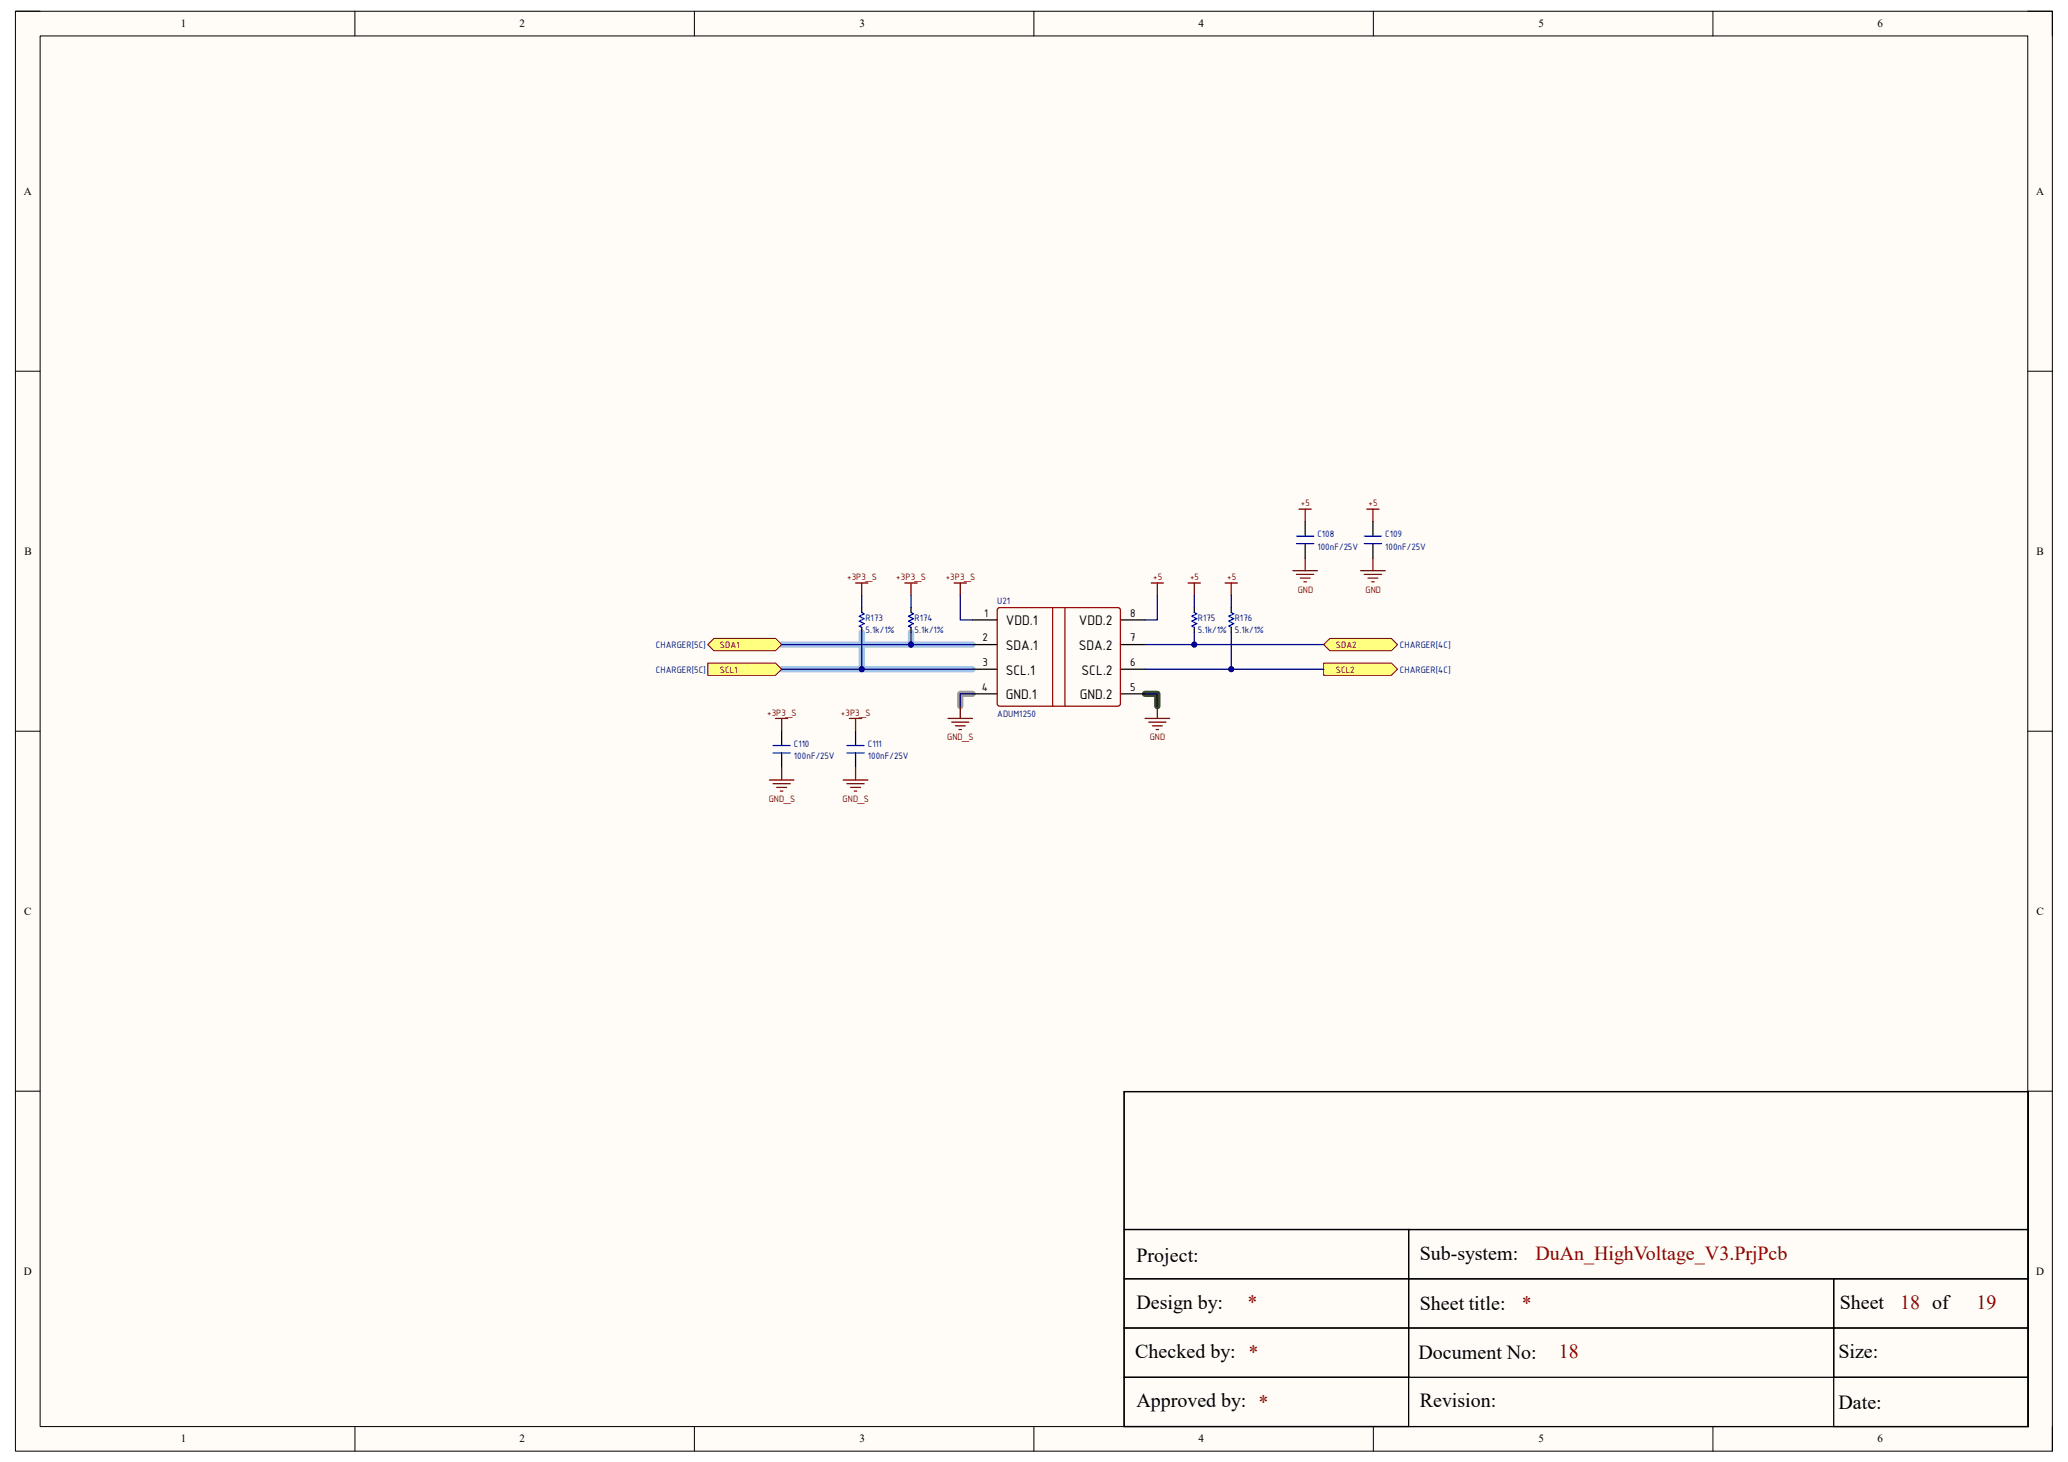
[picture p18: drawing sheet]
<svg xmlns="http://www.w3.org/2000/svg" width="420mm" height="297mm" viewBox="0 0 420 297" stroke-linecap="round" stroke-linejoin="round" font-family="sans-serif">
<defs><g id="words">
<g font-size="4.1">
<text x="230.8" y="256.4">Project:</text>
<text x="288.3" y="255.9">Sub-system:</text>
<text x="230.8" y="265.9">Design by:</text>
<text x="288.3" y="266.1">Sheet title:</text>
<text x="373.6" y="265.9">Sheet</text>
<text x="230.5" y="275.9">Checked by: *</text>
<text x="373.4" y="275.9">Size:</text>
<text x="288.1" y="276.1">Document No:</text>
<text x="230.8" y="285.9">Approved by: *</text>
<text x="288.3" y="285.9">Revision:</text>
<text x="373.4" y="286.2">Date:</text>
</g>
<g font-size="4.1" fill="#980000">
<text x="311.8" y="255.9">DuAn_HighVoltage_V3.PrjPcb</text>
<text x="253.3" y="265.9">*</text>
<text x="309.1" y="266.1">*</text>
<text x="385.9" y="265.9">18 of</text>
<text x="401.4" y="265.9">19</text>
<text x="316.6" y="275.9">18</text>
</g>
<g font-size="3">
<text x="204.3" y="127">VDD.1</text>
<text x="204.3" y="132">SDA.1</text>
<text x="219.1" y="132">SDA.2</text>
<text x="219.1" y="127">VDD.2</text>
<text x="204.3" y="137">SCL.1</text>
<text x="219.7" y="137">SCL.2</text>
<text x="204.3" y="142">GND.1</text>
<text x="219.3" y="142">GND.2</text>
</g>
<g font-size="2.5">
<text x="199.9" y="125.3">1</text>
<text x="229.5" y="125.3">8</text>
<text x="199.6" y="130.3">2</text>
<text x="229.5" y="130.3">7</text>
<text x="199.6" y="135.3">3</text>
<text x="229.5" y="135.3">6</text>
<text x="199.4" y="140.3">4</text>
<text x="229.5" y="140.3">5</text>
</g>
<g font-size="2.2">
<text x="36.7" y="5.5">1</text>
<text x="105.5" y="5.5">2</text>
<text x="174.5" y="5.5">3</text>
<text x="243.4" y="5.5">4</text>
<text x="312.4" y="5.5">5</text>
<text x="381.3" y="5.5">6</text>
<text x="4.8" y="39.6">A</text>
<text x="413.5" y="39.6">A</text>
<text x="5" y="112.7">B</text>
<text x="413.6" y="112.7">B</text>
<text x="4.9" y="185.8">C</text>
<text x="413.6" y="185.8">C</text>
<text x="4.9" y="259">D</text>
<text x="413.5" y="259">D</text>
<text x="36.7" y="293">1</text>
<text x="105.5" y="293">2</text>
<text x="174.5" y="293">3</text>
<text x="243.4" y="293">4</text>
<text x="312.4" y="293">5</text>
<text x="381.3" y="293">6</text>
</g>
<g font-size="2" fill="#800000">
<text x="264.2" y="102.9">+5</text>
<text x="278" y="102.9">+5</text>
<text x="172" y="117.9">+3P3_S</text>
<text x="182" y="117.9">+3P3_S</text>
<text x="192.1" y="117.9">+3P3_S</text>
<text x="234.2" y="117.9">+5</text>
<text x="241.7" y="117.9">+5</text>
<text x="249.2" y="117.9">+5</text>
<text x="263.6" y="120.4">GND</text>
<text x="277.3" y="120.4">GND</text>
<text x="146.2" y="131.7">SDA1</text>
<text x="271.3" y="131.7">SDA2</text>
<text x="146.2" y="136.7">SCL1</text>
<text x="271.3" y="136.7">SCL2</text>
<text x="155.8" y="145.4">+3P3_S</text>
<text x="170.8" y="145.4">+3P3_S</text>
<text x="192.4" y="150.4">GND_S</text>
<text x="233.5" y="150.4">GND</text>
<text x="156.1" y="162.9">GND_S</text>
<text x="171.1" y="162.9">GND_S</text>
</g>
<g font-size="2" fill="#000080">
<text x="267.5" y="109.1">C108</text>
<text x="267.5" y="111.6">100nF/25V</text>
<text x="281.3" y="109.1">C109</text>
<text x="281.3" y="111.6">100nF/25V</text>
<text x="202.5" y="122.6">U21</text>
<text x="133.2" y="131.7">CHARGER[5C]</text>
<text x="175.8" y="126.2">R173</text>
<text x="175.8" y="128.7">5.1k/1%</text>
<text x="185.8" y="126.2">R174</text>
<text x="185.8" y="128.7">5.1k/1%</text>
<text x="243.3" y="126.2">R175</text>
<text x="243.3" y="128.7">5.1k/1%</text>
<text x="250.8" y="126.2">R176</text>
<text x="250.8" y="128.7">5.1k/1%</text>
<text x="284.3" y="131.7">CHARGER[4C]</text>
<text x="133.2" y="136.7">CHARGER[5C]</text>
<text x="284.3" y="136.7">CHARGER[4C]</text>
<text x="202.5" y="145.7">ADUM1250</text>
<text x="161.2" y="151.7">C110</text>
<text x="161.2" y="154.2">100nF/25V</text>
<text x="176.2" y="151.7">C111</text>
<text x="176.2" y="154.2">100nF/25V</text>
</g>
</g></defs>
<path d="M3.1 2.3h413.7v292.5h-413.7z" fill-rule="evenodd" fill="#fffcf8"/>
<path d="M3.1 2.3h413.7v292.5h-413.7z" fill="none" stroke="#000" stroke-width=".2"/>
<path d="M8.1 7.3h403.7v282.5h-403.7z" fill-rule="evenodd" fill="#fffcf8"/>
<g fill="none" stroke="#000" stroke-width=".2">
<path d="M3.1 2.3h5M8.1 7.3h403.7v282.5h-403.7zM72.1 2.3v5M141 2.3v5M210 2.3v5M278.9 2.3v5M347.9 2.3v5M411.8 2.3h5v5M3.1 75.4h5M411.8 75.4h5M3.1 148.5h5M411.8 148.5h5"/>
<path d="M3.1 221.7h5M411.8 221.7h5M72.1 289.8v5M141 289.8v5M210 289.8v5M278.9 289.8v5M347.9 289.8v5M416.8 289.8v5"/>
</g>
<path d="M232.5 141h2.5v2.5" fill="none" stroke="#274e13" stroke-width="1.3"/>
<path d="M197.5 141h-2.5v2.5" fill="none" stroke="#999" stroke-width="1.3"/>
<path d="M158.7 130.9h38.8M158.7 136h16.3M175 128.4v7.6h22.5M185 128.4v2.5" fill="none" stroke="#9fc5e8" stroke-width="1.3"/>
<g fill="none" stroke="#000" stroke-width=".25">
<path d="M265.1 105.9v3M265.1 110.4v3M278.8 105.9v3M278.8 110.4v3M175 123.4v1M175 127.4v1M185 123.4v1M185 127.4v1M197.5 125.9h5M197.5 130.9h5M197.5 136h5M227.5 125.9h5"/>
<path d="M227.5 130.9h5M227.5 136h5M242.5 123.4v1M242.5 127.4v1M250.1 123.4v1M250.1 127.4v1M158.7 148.5v3M158.7 153v3M173.8 148.5v3M173.8 153v3M197.5 141h5M227.5 141h5"/>
<path d="M228.3 221.8h183.6v68h-183.6zM228.3 221.8h183.6v28h-183.6zM228.3 249.8h57.8v10h-57.8zM228.3 259.8h57.8v10h-57.8zM286.1 249.8h125.8v10h-125.8zM286.1 259.8h86.3v10h-86.3zM372.4 259.8h39.5v10h-39.5zM228.3 269.8h57.8v10h-57.8zM228.3 279.8h57.8v10h-57.8zM286.1 269.8h86.3v10h-86.3zM372.4 279.8h39.5v10h-39.5zM372.4 269.8h39.5v10h-39.5z"/>
</g>
<path d="M202.8 123.5h24.5l.2 .4v19.3l-.5 .3-24.2-.1-.3-.4v-19.1zM213.8 123.4v20.1M216.3 123.4v20.1" fill="none" stroke="#980000" stroke-width=".25"/>
<path d="M263.3 108.9h3.5M263.3 110.4h3.5M277.1 108.9h3.5M277.1 110.4h3.5M175 124.4l.5 .3-1 .5 1 .5-1 .5 1 .5-1 .5 .5 .2M185 124.4l.5 .3-1 .5 1 .5-1 .5 1 .5-1 .5 .5 .2M242.5 124.4l.6 .3-1 .5 1 .5-1 .5 1 .5-1 .5 .4 .2M250.1 124.4l.5 .3-1 .5 1 .5-1 .5 1 .5-1 .5 .5 .2M157 151.5h3.5M157 153h3.5M172 151.5h3.5M172 153h3.5" fill="none" stroke="#00f" stroke-width=".25"/>
<g fill="none" stroke="#800000" stroke-width=".25">
<path d="M173.8 118.4h2.5M175 118.4v2.5M183.8 118.4h2.5M185 118.4v2.5M193.8 118.4h2.5M195 118.4v2.5M233.8 118.4h2.5M235 118.4v2.5M241.3 118.4h2.5M242.5 118.4v2.5M248.8 118.4h2.5M250.1 118.4v2.5"/>
<path d="M262.6 115.9h5M263.3 116.7h3.5M263.8 103.4h2.5M264.1 117.4h2M264.8 118.2h.5M265.1 103.4v2.5M265.1 113.4v2.5M276.3 115.9h5M277.1 116.7h3.5M277.6 103.4h2.5M277.8 117.4h2M278.6 118.2h.5"/>
<path d="M278.8 103.4v2.5M278.8 113.4v2.5M156.2 158.5h5M157 159.2h3.5M157.5 146h2.5M157.7 160h2M158.7 146v2.5M158.7 156v2.5M171.2 158.5h5.1M172 159.2h3.5M172.5 146h2.5M172.8 160h2"/>
<path d="M173.8 146v2.5M173.8 156v2.5M192.5 146h5M193.3 146.7h3.5M194 147.5h2M194.8 148.2h.5M195 143.5v2.5M232.5 146h5.1M233.3 146.7h3.5M234.1 147.5h2M234.8 148.2h.5M235 143.5v2.5"/>
<path d="M158.5 160.7h.5M173.5 160.7h.5"/>
</g>
<path d="M145 129.7h12.5l1.2 1.2-1.2 1.3h-12.5l-1.3-1.3z" fill-rule="evenodd" fill="#ffff80"/>
<path d="M145 129.7h12.5l1.2 1.2-1.2 1.3h-12.5l-1.3-1.3z" fill="none" stroke="#800000" stroke-width=".2"/>
<path d="M143.7 134.7h13.8l1.2 1.2-1.2 1.3h-13.8z" fill-rule="evenodd" fill="#ffff80"/>
<path d="M143.7 134.7h13.8l1.2 1.2-1.2 1.3h-13.8z" fill="none" stroke="#800000" stroke-width=".2"/>
<path d="M268.8 130.9l1.3-1.2h12.5l1.2 1.2-1.2 1.3h-12.5z" fill-rule="evenodd" fill="#ffff80"/>
<path d="M268.8 130.9l1.3-1.2h12.5l1.2 1.2-1.2 1.3h-12.5z" fill="none" stroke="#800000" stroke-width=".2"/>
<path d="M268.8 134.7h13.8l1.2 1.3-1.2 1.2h-13.8z" fill-rule="evenodd" fill="#ffff80"/>
<path d="M268.8 134.7h13.8l1.2 1.3-1.2 1.2h-13.8z" fill="none" stroke="#800000" stroke-width=".2"/>
<path d="M235 120.9v5h-2.5M242.5 128.4v2.5h-10M242.5 120.9v2.5M250.1 120.9v2.5M232.5 141h2.5v2.5" fill="none" stroke="#000080" stroke-width=".25"/>
<circle cx="242.6" cy="130.9" r=".5" fill="#000080"/>
<circle cx="242.6" cy="130.9" r=".5" fill="none" stroke="#000080" stroke-width=".2"/>
<path d="M250.1 128.4v7.6h-17.6" fill="none" stroke="#000080" stroke-width=".25"/>
<circle cx="250.1" cy="136" r=".5" fill="#000080"/>
<circle cx="250.1" cy="136" r=".5" fill="none" stroke="#000080" stroke-width=".2"/>
<path d="M175 128.4v7.6h22.5M175 120.9v2.5M185 120.9v2.5M195 120.9v5h2.5M197.5 141h-2.5v2.5" fill="none" stroke="#000080" stroke-width=".25"/>
<circle cx="175" cy="136" r=".5" fill="#000080"/>
<circle cx="175" cy="136" r=".5" fill="none" stroke="#000080" stroke-width=".2"/>
<path d="M242.5 130.9h26.3" fill="none" stroke="#000080" stroke-width=".25"/>
<circle cx="242.6" cy="130.9" r=".5" fill="#000080"/>
<circle cx="242.6" cy="130.9" r=".5" fill="none" stroke="#000080" stroke-width=".2"/>
<path d="M250.1 136h18.7" fill="none" stroke="#000080" stroke-width=".25"/>
<circle cx="250.1" cy="136" r=".5" fill="#000080"/>
<circle cx="250.1" cy="136" r=".5" fill="none" stroke="#000080" stroke-width=".2"/>
<path d="M185 128.4v2.5" fill="none" stroke="#000080" stroke-width=".25"/>
<circle cx="185" cy="130.9" r=".5" fill="#000080"/>
<circle cx="185" cy="130.9" r=".5" fill="none" stroke="#000080" stroke-width=".2"/>
<path d="M158.7 130.9h38.8" fill="none" stroke="#000080" stroke-width=".25"/>
<circle cx="185" cy="130.9" r=".5" fill="#000080"/>
<circle cx="185" cy="130.9" r=".5" fill="none" stroke="#000080" stroke-width=".2"/>
<path d="M158.7 136h16.3" fill="none" stroke="#000080" stroke-width=".25"/>
<circle cx="175" cy="136" r=".5" fill="#000080"/>
<circle cx="175" cy="136" r=".5" fill="none" stroke="#000080" stroke-width=".2"/>
<use href="#words"/>
</svg>
